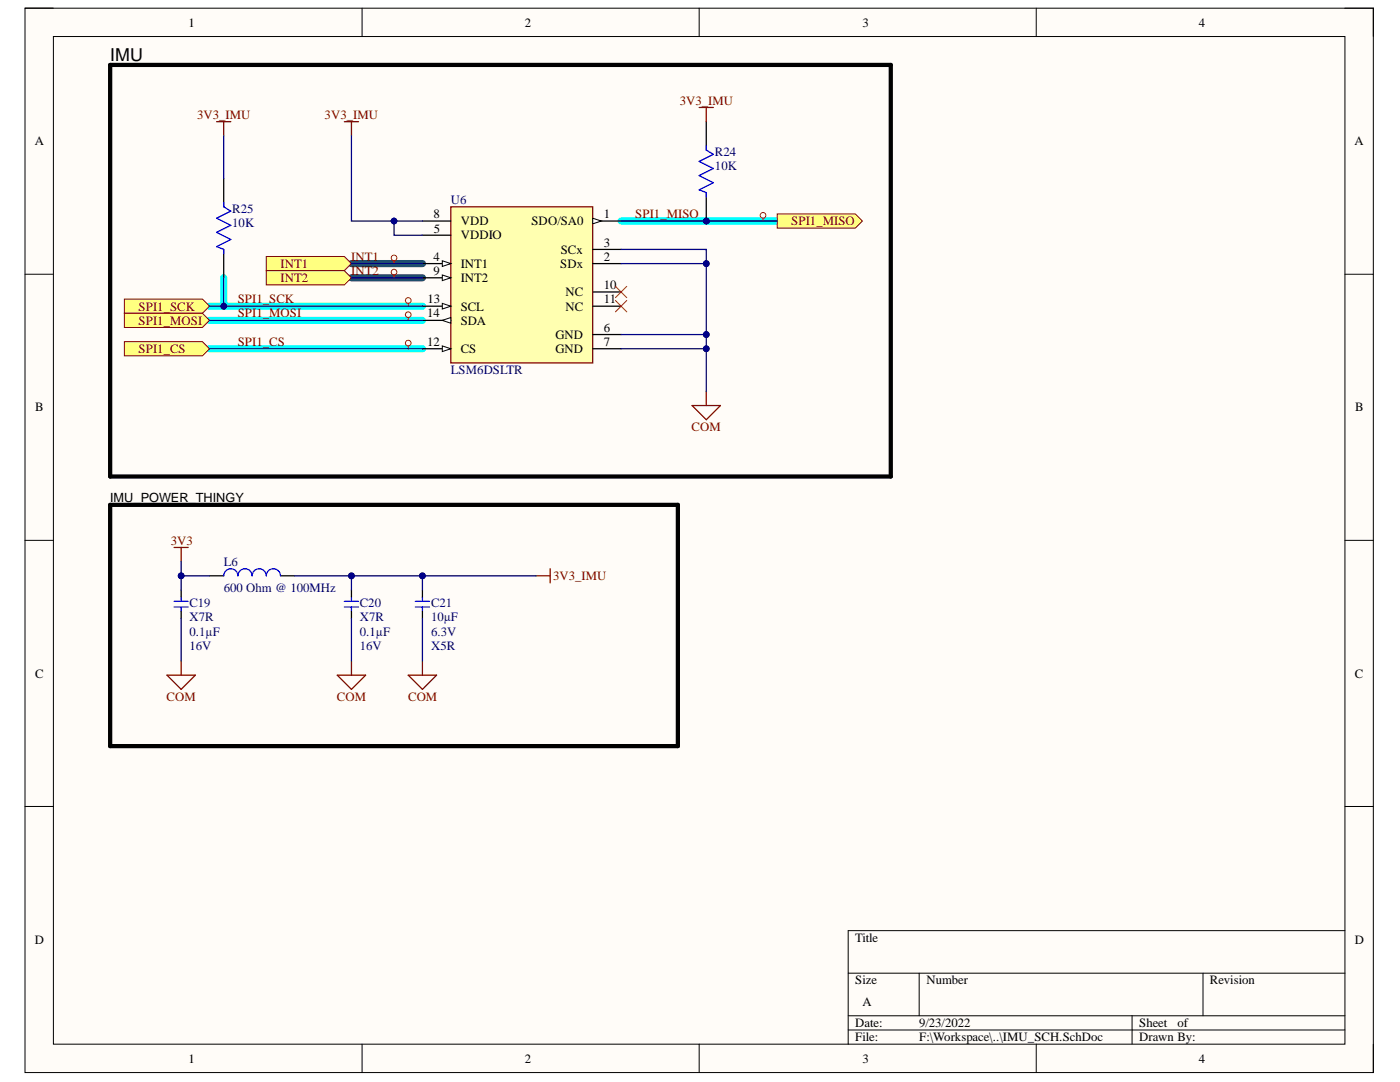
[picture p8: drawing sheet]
<svg xmlns="http://www.w3.org/2000/svg" width="279mm" height="216mm" viewBox="0 0 279 216" stroke-linecap="round" stroke-linejoin="round" font-family="sans-serif">
<defs><g id="words">
<text font-size="3.6" x="22" y="12.2">IMU</text>
<g font-size="2.5">
<text x="37.6" y="5.3">1</text>
<text x="104.7" y="5.3">2</text>
<text x="172.1" y="5.3">3</text>
<text x="239.3" y="5.3">4</text>
<text x="6.9" y="29">A</text>
<text x="270.3" y="29">A</text>
<text x="86.5" y="43.5">8</text>
<text x="86.6" y="46.4">5</text>
<text x="91.9" y="45">VDD</text>
<text x="91.9" y="47.8">VDDIO</text>
<text x="106.1" y="45">SDO/SA0</text>
<text x="120.5" y="43.5">1</text>
<text x="86.5" y="52">4</text>
<text x="91.9" y="53.4">INT1</text>
<text x="111.8" y="53.4">SDx</text>
<text x="111.9" y="50.6">SCx</text>
<text x="120.5" y="49.2">3</text>
<text x="120.5" y="52">2</text>
<text x="86.5" y="54.9">9</text>
<text x="91.9" y="56.3">INT2</text>
<text x="112.8" y="59.1">NC</text>
<text x="120.5" y="57.7">10</text>
<text x="85.3" y="63.3">14</text>
<text x="85.3" y="60.5">13</text>
<text x="91.9" y="62">SCL</text>
<text x="91.9" y="64.8">SDA</text>
<text x="112.8" y="62">NC</text>
<text x="120.5" y="60.5">11</text>
<text x="85.3" y="69">12</text>
<text x="91.9" y="70.4">CS</text>
<text x="110.9" y="67.6">GND</text>
<text x="110.9" y="70.4">GND</text>
<text x="120.5" y="66.2">6</text>
<text x="120.5" y="69">7</text>
<text x="7" y="82.1">B</text>
<text x="270.5" y="82.1">B</text>
<text x="22" y="100.2">IMU_POWER_THINGY</text>
<text x="7" y="135.2">C</text>
<text x="270.4" y="135.2">C</text>
<text x="6.9" y="188.3">D</text>
<text x="170.7" y="188">Title</text>
<text x="270.4" y="188.3">D</text>
<text x="170.7" y="196.4">Size</text>
<text x="184.9" y="196.4">Number</text>
<text x="241.5" y="196.4">Revision</text>
<text x="172.1" y="200.7">A</text>
<text x="170.7" y="205">Date:</text>
<text x="170.7" y="207.8">File:</text>
<text x="183.5" y="205">9/23/2022</text>
<text x="183.5" y="207.8">F:\Workspace\..\IMU_SCH.SchDoc</text>
<text x="227.3" y="205">Sheet</text>
<text x="227.3" y="207.8">Drawn By:</text>
<text x="235" y="205">of</text>
<text x="37.6" y="212.1">1</text>
<text x="104.7" y="212.1">2</text>
<text x="172.1" y="212.1">3</text>
<text x="239.3" y="212.1">4</text>
</g>
<g font-size="2.5" fill="#800000">
<text x="39.3" y="23.8">3V3_IMU</text>
<text x="64.8" y="23.8">3V3_IMU</text>
<text x="135.7" y="20.9">3V3_IMU</text>
<text x="126.8" y="43.5">SPI1_MISO</text>
<text x="157.9" y="45">SPI1_MISO</text>
<text x="56" y="53.4">INT1</text>
<text x="70.1" y="52">INT1</text>
<text x="56" y="56.3">INT2</text>
<text x="70.1" y="54.9">INT2</text>
<text x="27.7" y="62">SPI1_SCK</text>
<text x="27.7" y="64.8">SPI1_MOSI</text>
<text x="47.4" y="63.3">SPI1_MOSI</text>
<text x="47.4" y="60.5">SPI1_SCK</text>
<text x="27.7" y="70.4">SPI1_CS</text>
<text x="47.4" y="69">SPI1_CS</text>
<text x="138" y="86">COM</text>
<text x="34.1" y="108.7">3V3</text>
<text x="110.4" y="115.8">3V3_IMU</text>
<text x="33.2" y="139.9">COM</text>
<text x="67.2" y="139.9">COM</text>
<text x="81.4" y="139.9">COM</text>
</g>
<g font-size="2.5" fill="#000080">
<text x="142.7" y="31.1">R24</text>
<text x="142.7" y="33.9">10K</text>
<text x="90" y="40.8">U6</text>
<text x="46.3" y="42.4">R25</text>
<text x="46.3" y="45.2">10K</text>
<text x="90" y="74.7">LSM6DSLTR</text>
<text x="44.7" y="112.9">L6</text>
<text x="44.7" y="118">600 Ohm @ 100MHz</text>
<text x="37.8" y="124">X7R</text>
<text x="37.8" y="121.2">C19</text>
<text x="71.8" y="124">X7R</text>
<text x="71.8" y="121.2">C20</text>
<text x="86" y="124">10µF</text>
<text x="86" y="121.2">C21</text>
<text x="37.8" y="126.8">0.1µF</text>
<text x="37.8" y="129.6">16V</text>
<text x="71.8" y="126.8">0.1µF</text>
<text x="71.8" y="129.6">16V</text>
<text x="86" y="126.8">6.3V</text>
<text x="86" y="129.6">X5R</text>
</g>
</g></defs>
<path d="M5 1.6h269.1v212.4h-269.1z" fill-rule="evenodd" fill="#fffcf8"/>
<path d="M5 1.6h269.1v212.4h-269.1z" fill="none" stroke="#000" stroke-width=".2"/>
<path d="M10.7 7.3h257.7v201.1h-257.7z" fill-rule="evenodd" fill="#fffcf8"/>
<g fill="none" stroke="#000" stroke-width=".2">
<path d="M5 1.6h5.7M10.7 7.3h257.7v201.1h-257.7zM72.3 1.6v5.7M139.5 1.6v5.7M206.8 1.6v5.7M268.4 1.6h5.7v5.7M5 54.7h5.7M268.4 54.7h5.7M5 107.8h5.7M268.4 107.8h5.7M5 160.9h5.7M268.4 160.9h5.7"/>
<path d="M169.3 194.2h99.1M183.4 194.2v8.5M240.1 194.2v8.5M268.4 185.7h-99.1v22.7M72.3 208.4v5.6M139.5 208.4v5.6M169.3 202.7h99.1M169.3 205.5h99.1M206.8 208.4v5.6M225.9 202.7v5.7M274.1 208.4v5.6"/>
</g>
<path d="M70.1 52.6h14.2M70.1 55.4h14.2" fill="none" stroke="#134f5c" stroke-width="1.4"/>
<path d="M44.6 55.4v5.7M124 44.1h31.1M41.8 61.1h42.5M41.8 63.9h42.5M41.8 69.6h42.5" fill="none" stroke="#0ff" stroke-width="1.4"/>
<path d="M22 13h155.8v82.1h-155.8z" fill="none" stroke="#000" stroke-width=".84"/>
<path d="M90 41.3h28.3v31.1h-28.3z" fill-rule="evenodd" fill="#ffffb0"/>
<path d="M90 41.3h28.3v31.1h-28.3z" fill="none" stroke="#800000" stroke-width=".25"/>
<path d="M84.3 44.1h5.7M84.3 46.9h5.7M84.3 52.6h5.7" fill="none" stroke="#000" stroke-width=".25"/>
<path d="M88.3 52l1.7 .6-1.7 .6z" fill="#f8fcff"/>
<path d="M88.3 52l1.7 .6-1.7 .6z" fill="none" stroke="#000" stroke-width=".2"/>
<path d="M84.3 55.4h5.7" fill="none" stroke="#000" stroke-width=".25"/>
<path d="M88.3 54.9l1.7 .5-1.7 .6z" fill="#f8fcff"/>
<path d="M88.3 54.9l1.7 .5-1.7 .6z" fill="none" stroke="#000" stroke-width=".2"/>
<path d="M84.3 69.6h5.7" fill="none" stroke="#000" stroke-width=".25"/>
<path d="M88.3 69l1.7 .6-1.7 .6z" fill="#f8fcff"/>
<path d="M88.3 69l1.7 .6-1.7 .6z" fill="none" stroke="#000" stroke-width=".2"/>
<path d="M84.3 61.1h5.7" fill="none" stroke="#000" stroke-width=".25"/>
<path d="M88.3 60.5l1.7 .6-1.7 .6z" fill="#f8fcff"/>
<path d="M88.3 60.5l1.7 .6-1.7 .6z" fill="none" stroke="#000" stroke-width=".2"/>
<path d="M118.3 49.8h5.7M84.3 63.9h5.7" fill="none" stroke="#000" stroke-width=".25"/>
<path d="M88.3 63.9l1.7-.5v1.1z" fill="#f8fcff"/>
<path d="M88.3 63.9l1.7-.5v1.1z" fill="none" stroke="#000" stroke-width=".2"/>
<path d="M118.3 44.1h5.7" fill="none" stroke="#000" stroke-width=".25"/>
<path d="M118.3 43.5l1.7 .6-1.7 .6z" fill="#f8fcff"/>
<path d="M118.3 43.5l1.7 .6-1.7 .6z" fill="none" stroke="#000" stroke-width=".2"/>
<path d="M118.3 52.6h5.7M118.3 58.3h5.7M118.3 61.1h5.7M118.3 66.8h5.7M118.3 69.6h5.7" fill="none" stroke="#000" stroke-width=".25"/>
<path d="M68.7 24.3h2.9M70.1 24.3v2.8M141 78.1v2.8M138.1 80.9h5.7l-2.8 2.8z" fill="none" stroke="#800000" stroke-width=".25"/>
<path d="M122.8 57.1l2.3 2.3M122.8 60l2.3 2.2M125.1 57.1l-2.3 2.3M125.1 60l-2.3 2.2" fill="none" stroke="#f00" stroke-width=".2"/>
<path d="M155.1 42.7h15.6l1.4 1.4-1.4 1.4h-15.6z" fill-rule="evenodd" fill="#ffff80"/>
<path d="M155.1 42.7h15.6l1.4 1.4-1.4 1.4h-15.6z" fill="none" stroke="#800000" stroke-width=".2"/>
<path d="M53.1 51.2h15.6l1.4 1.4-1.4 1.4h-15.6z" fill-rule="evenodd" fill="#ffff80"/>
<path d="M53.1 51.2h15.6l1.4 1.4-1.4 1.4h-15.6z" fill="none" stroke="#800000" stroke-width=".2"/>
<path d="M53.1 54h15.6l1.4 1.4-1.4 1.4h-15.6z" fill-rule="evenodd" fill="#ffff80"/>
<path d="M53.1 54h15.6l1.4 1.4-1.4 1.4h-15.6z" fill="none" stroke="#800000" stroke-width=".2"/>
<path d="M24.8 59.7h15.6l1.4 1.4-1.4 1.4h-15.6z" fill-rule="evenodd" fill="#ffff80"/>
<path d="M24.8 59.7h15.6l1.4 1.4-1.4 1.4h-15.6z" fill="none" stroke="#800000" stroke-width=".2"/>
<path d="M24.8 62.5h15.6l1.4 1.4-1.4 1.4h-15.6z" fill-rule="evenodd" fill="#ffff80"/>
<path d="M24.8 62.5h15.6l1.4 1.4-1.4 1.4h-15.6z" fill="none" stroke="#800000" stroke-width=".2"/>
<path d="M24.8 68.2h15.6l1.4 1.4-1.4 1.4h-15.6z" fill-rule="evenodd" fill="#ffff80"/>
<path d="M24.8 68.2h15.6l1.4 1.4-1.4 1.4h-15.6z" fill="none" stroke="#800000" stroke-width=".2"/>
<path d="M22 100.7h113.3v48.2h-113.3z" fill="none" stroke="#000" stroke-width=".84"/>
<path d="M34.7 109.2h2.9M36.2 109.2v2.9M107 114.9h2.8M109.8 113.5v2.8M33.3 134.7h5.7l-2.8 2.9zM36.2 131.9v2.8M67.3 134.7h5.7l-2.9 2.9zM70.1 131.9v2.8M81.5 134.7h5.6l-2.8 2.9zM84.3 131.9v2.8" fill="none" stroke="#800000" stroke-width=".25"/>
<path d="M36.2 117.7v1.4M41.8 114.9h2.8M56 114.9h2.8M70.1 117.7v1.4M84.3 117.7v1.4M36.2 122v1.4M70.1 122v1.4M84.3 122v1.4" fill="none" stroke="#000" stroke-width=".25"/>
<g fill="none" stroke="#00f" stroke-width=".25">
<path d="M34.7 120h2.9M36.2 119.1v.9M44.6 114.9a1.42 1.42 0 0 1 1.5-1.4 1.42 1.42 0 0 1 1.4 1.4 1.42 1.42 0 0 1 1.4-1.4 1.42 1.42 0 0 1 1.4 1.4 1.41 1.41 0 0 1 1.4-1.4 1.41 1.41 0 0 1 1.4 1.4 1.42 1.42 0 0 1 1.5-1.4 1.42 1.42 0 0 1 1.4 1.4M68.7 120h2.9M70.1 119.1v.9M82.9 120h2.8M84.3 119.1v.9M34.7 121.1h2.9M36.2 121.1v.9M68.7 121.1h2.9M70.1 121.1v.9M82.9 121.1h2.8"/>
<path d="M84.3 121.1v.9"/>
</g>
<circle cx="141" cy="44.1" r=".57" fill="#000080"/>
<circle cx="141" cy="44.1" r=".57" fill="none" stroke="#000080" stroke-width=".2"/>
<path d="M141 24.3v5.6M141 38.4v5.7" fill="none" stroke="#000" stroke-width=".25"/>
<circle cx="141" cy="44.1" r=".57" fill="#000080"/>
<circle cx="141" cy="44.1" r=".57" fill="none" stroke="#000080" stroke-width=".2"/>
<path d="M141 29.1v.8l1.4 .9-2.9 1.4 2.9 1.4-2.9 1.4 2.9 1.5-2.9 1.4 1.5 .5v.9M44.6 40.4v.9l1.5 .8-2.9 1.4 2.9 1.5-2.9 1.4 2.9 1.4-2.9 1.4 1.4 .6v.8" fill="none" stroke="#00f" stroke-width=".25"/>
<path d="M43.2 24.3h2.9M44.6 24.3v2.8M139.5 21.4h2.9M141 21.4v2.9" fill="none" stroke="#800000" stroke-width=".25"/>
<path d="M44.6 35.6v5.7M44.6 49.8v5.6" fill="none" stroke="#000" stroke-width=".25"/>
<g fill="none" stroke="#f00" stroke-width=".2">
<path d="M78.6 52v.6M78.6 54.9v.5M152.3 43.5v.6M81.5 60.5v.6M81.5 63.4v.5M81.5 69v.6"/>
<circle cx="78.6" cy="54.3" r=".57"/>
<circle cx="78.6" cy="51.5" r=".57"/>
<circle cx="81.5" cy="60" r=".57"/>
<circle cx="152.3" cy="43" r=".57"/>
<circle cx="81.5" cy="68.5" r=".57"/>
<circle cx="81.5" cy="62.8" r=".57"/>
</g>
<path d="M124 49.8h17v17h-17" fill="none" stroke="#000080" stroke-width=".25"/>
<circle cx="141" cy="52.6" r=".57" fill="#000080"/>
<circle cx="141" cy="52.6" r=".57" fill="none" stroke="#000080" stroke-width=".2"/>
<circle cx="141" cy="66.8" r=".57" fill="#000080"/>
<circle cx="141" cy="66.8" r=".57" fill="none" stroke="#000080" stroke-width=".2"/>
<path d="M141 66.8v2.8h-17" fill="none" stroke="#000080" stroke-width=".25"/>
<circle cx="141" cy="66.8" r=".57" fill="#000080"/>
<circle cx="141" cy="66.8" r=".57" fill="none" stroke="#000080" stroke-width=".2"/>
<circle cx="141" cy="69.6" r=".57" fill="#000080"/>
<circle cx="141" cy="69.6" r=".57" fill="none" stroke="#000080" stroke-width=".2"/>
<path d="M124 52.6h17" fill="none" stroke="#000080" stroke-width=".25"/>
<circle cx="141" cy="52.6" r=".57" fill="#000080"/>
<circle cx="141" cy="52.6" r=".57" fill="none" stroke="#000080" stroke-width=".2"/>
<path d="M141 69.6v8.5" fill="none" stroke="#000080" stroke-width=".25"/>
<circle cx="141" cy="69.6" r=".57" fill="#000080"/>
<circle cx="141" cy="69.6" r=".57" fill="none" stroke="#000080" stroke-width=".2"/>
<path d="M70.1 52.6h14.2M70.1 55.4h14.2M41.8 63.9h42.5M41.8 69.6h42.5M36.2 112.1v2.8h5.6" fill="none" stroke="#000080" stroke-width=".25"/>
<circle cx="36.1" cy="114.9" r=".57" fill="#000080"/>
<circle cx="36.1" cy="114.9" r=".57" fill="none" stroke="#000080" stroke-width=".2"/>
<path d="M36.2 114.9v2.8M36.2 123.4v8.5" fill="none" stroke="#000080" stroke-width=".25"/>
<circle cx="36.1" cy="114.9" r=".57" fill="#000080"/>
<circle cx="36.1" cy="114.9" r=".57" fill="none" stroke="#000080" stroke-width=".2"/>
<path d="M70.1 114.9v2.8M70.1 123.4v8.5" fill="none" stroke="#000080" stroke-width=".25"/>
<circle cx="70.1" cy="114.9" r=".57" fill="#000080"/>
<circle cx="70.1" cy="114.9" r=".57" fill="none" stroke="#000080" stroke-width=".2"/>
<path d="M84.3 114.9v2.8M84.3 123.4v8.5" fill="none" stroke="#000080" stroke-width=".25"/>
<circle cx="84.3" cy="114.9" r=".57" fill="#000080"/>
<circle cx="84.3" cy="114.9" r=".57" fill="none" stroke="#000080" stroke-width=".2"/>
<path d="M58.8 114.9h48.2" fill="none" stroke="#000080" stroke-width=".25"/>
<circle cx="84.3" cy="114.9" r=".57" fill="#000080"/>
<circle cx="84.3" cy="114.9" r=".57" fill="none" stroke="#000080" stroke-width=".2"/>
<circle cx="70.1" cy="114.9" r=".57" fill="#000080"/>
<circle cx="70.1" cy="114.9" r=".57" fill="none" stroke="#000080" stroke-width=".2"/>
<path d="M78.6 44.1v2.8h5.7" fill="none" stroke="#000080" stroke-width=".25"/>
<circle cx="78.6" cy="44.1" r=".57" fill="#000080"/>
<circle cx="78.6" cy="44.1" r=".57" fill="none" stroke="#000080" stroke-width=".2"/>
<path d="M41.8 61.1h42.5" fill="none" stroke="#000080" stroke-width=".25"/>
<circle cx="44.6" cy="61.1" r=".57" fill="#000080"/>
<circle cx="44.6" cy="61.1" r=".57" fill="none" stroke="#000080" stroke-width=".2"/>
<path d="M44.6 55.4v5.7" fill="none" stroke="#000080" stroke-width=".25"/>
<circle cx="44.6" cy="61.1" r=".57" fill="#000080"/>
<circle cx="44.6" cy="61.1" r=".57" fill="none" stroke="#000080" stroke-width=".2"/>
<path d="M44.6 27.1v8.5M70.1 27.1v17h14.2" fill="none" stroke="#000080" stroke-width=".25"/>
<circle cx="78.6" cy="44.1" r=".57" fill="#000080"/>
<circle cx="78.6" cy="44.1" r=".57" fill="none" stroke="#000080" stroke-width=".2"/>
<path d="M124 44.1h31.1" fill="none" stroke="#000080" stroke-width=".25"/>
<circle cx="141" cy="44.1" r=".57" fill="#000080"/>
<circle cx="141" cy="44.1" r=".57" fill="none" stroke="#000080" stroke-width=".2"/>
<use href="#words"/>
</svg>
